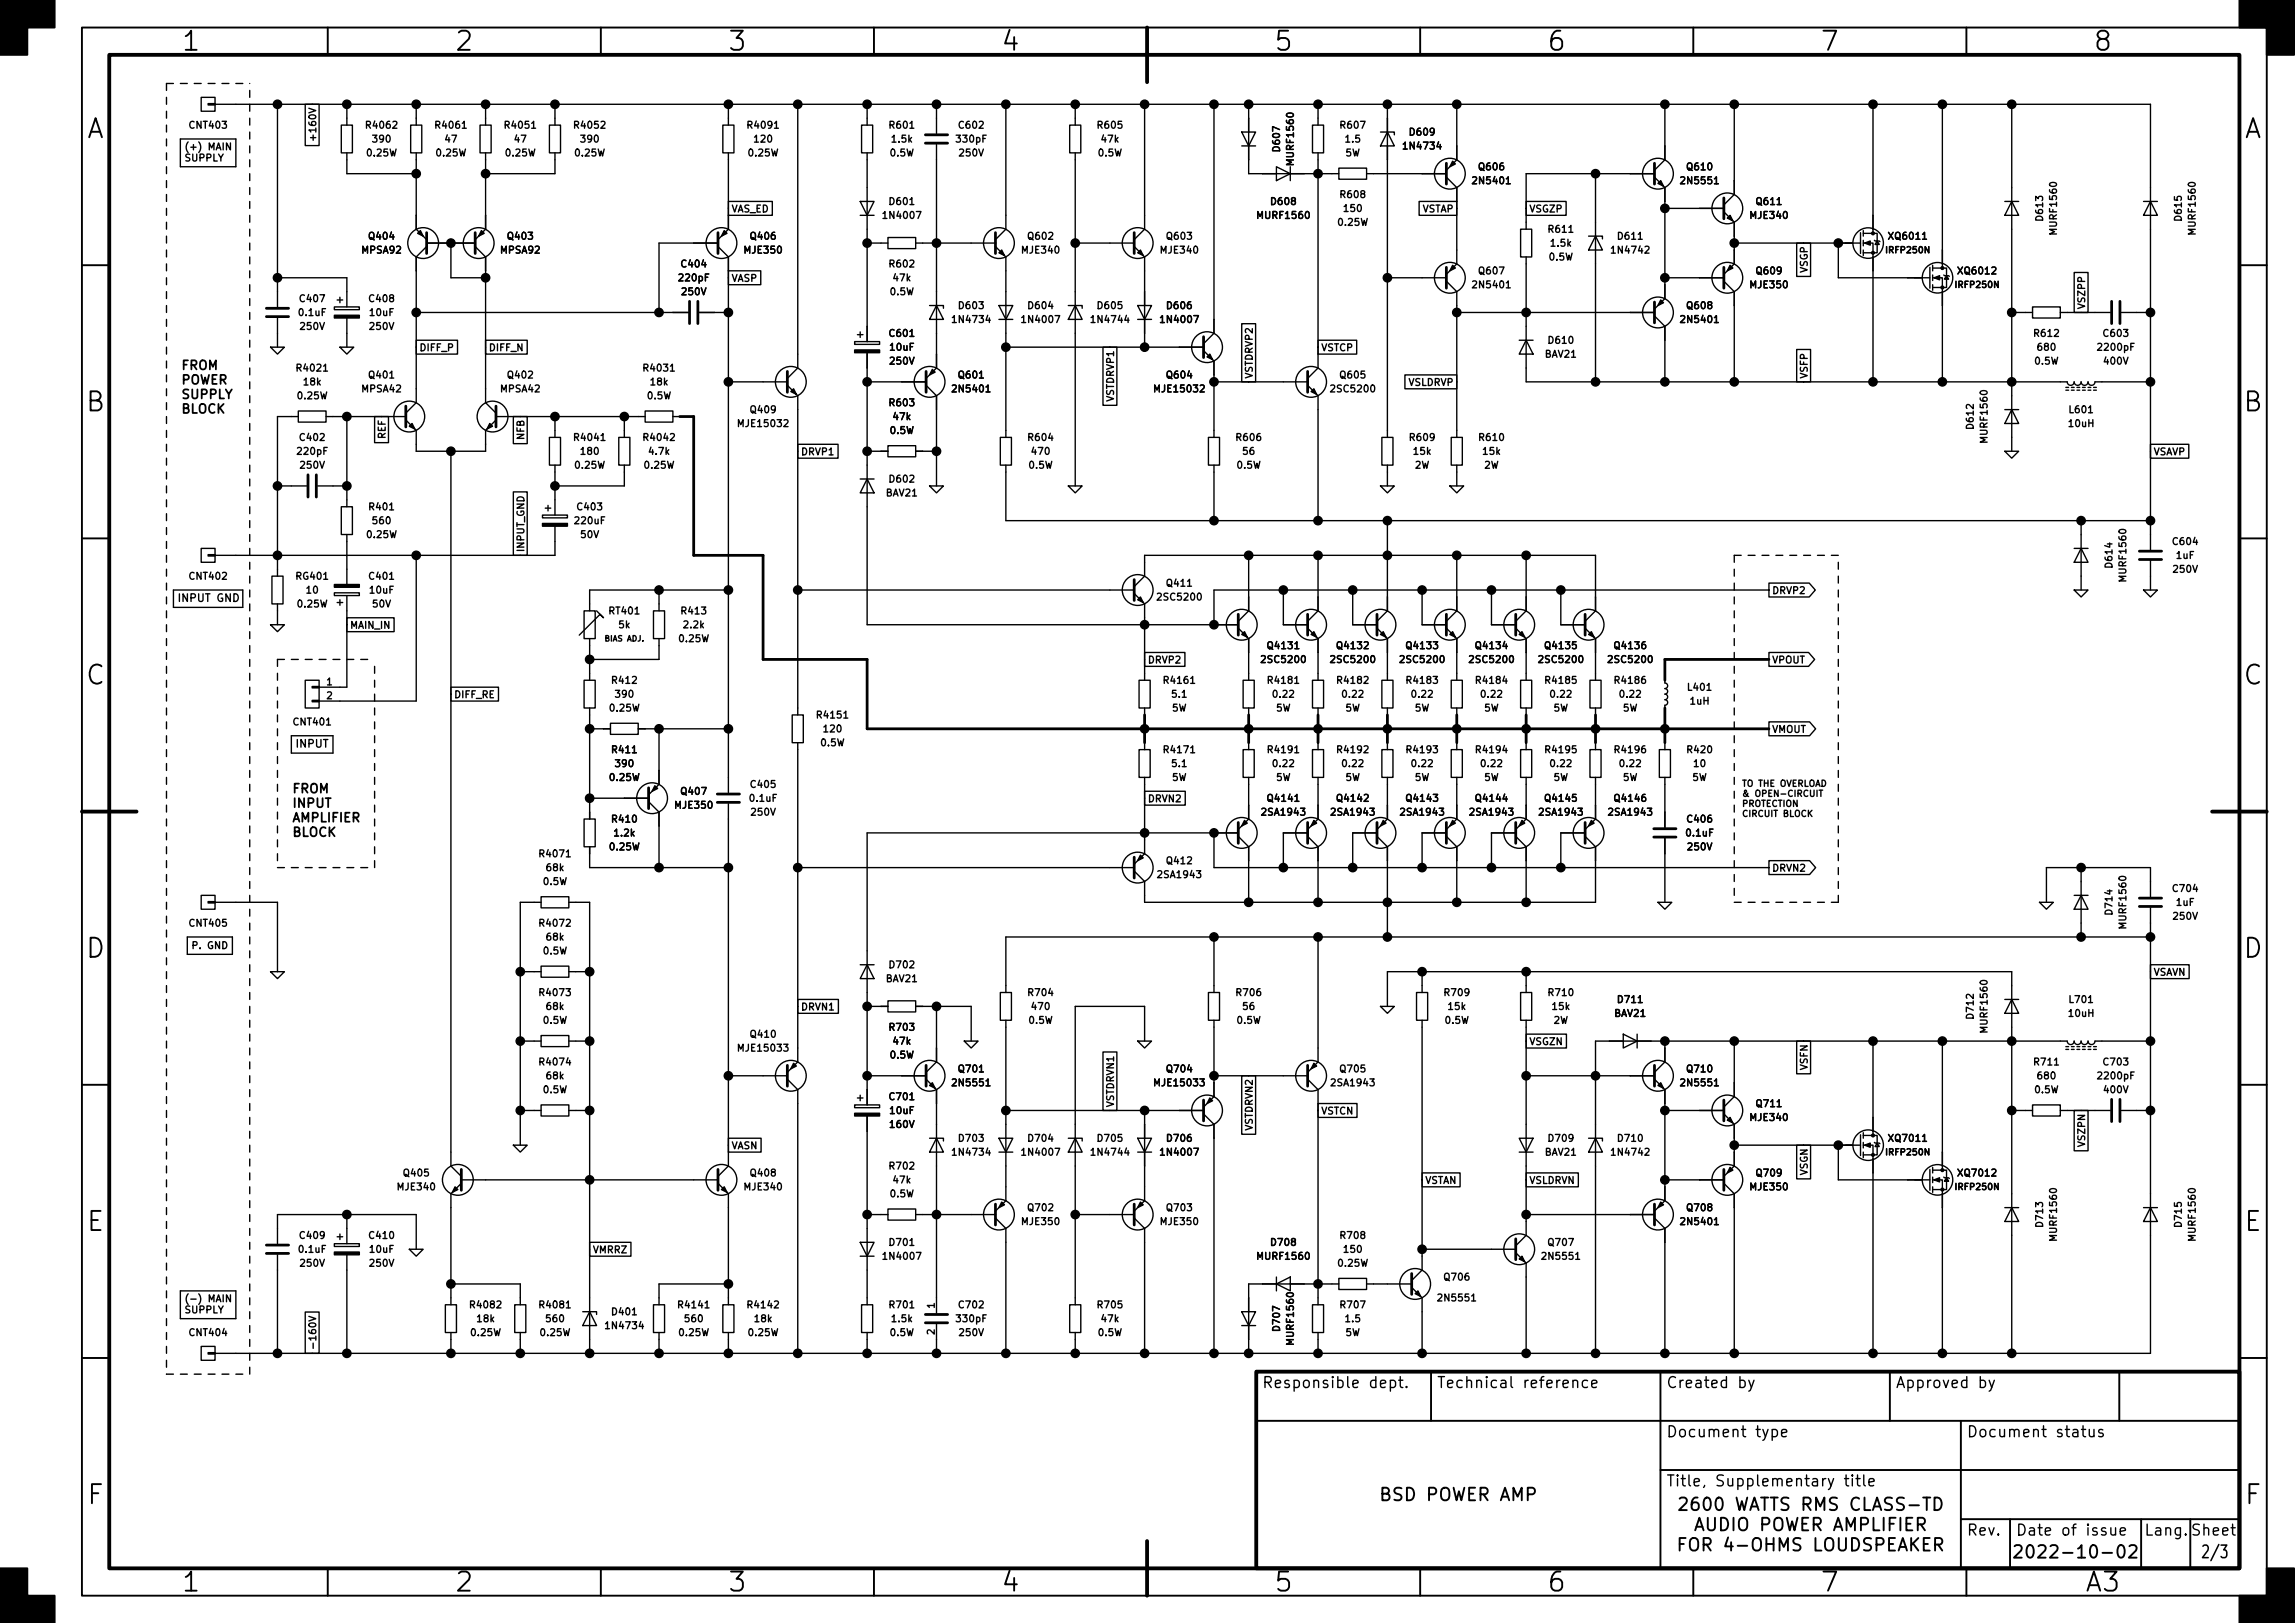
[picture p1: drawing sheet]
<svg xmlns="http://www.w3.org/2000/svg" width="420mm" height="297mm" viewBox="0 0 420 297" stroke-linecap="round" stroke-linejoin="round" font-family="sans-serif">
<defs><g id="words">
<g font-size="4.9">
<text x="33.6" y="9.3">1</text>
<text x="83.6" y="9.3">2</text>
<text x="133.6" y="9.3">3</text>
<text x="183.6" y="9.3">4</text>
<text x="233.6" y="9.3">5</text>
<text x="283.6" y="9.3">6</text>
<text x="333.6" y="9.3">7</text>
<text x="383.6" y="9.3">8</text>
<text x="15.7" y="25.3">A</text>
<text x="410.7" y="25.3">A</text>
<text x="15.7" y="75.3">B</text>
<text x="410.7" y="75.3">B</text>
<text x="15.7" y="125.3">C</text>
<text x="410.7" y="125.3">C</text>
<text x="15.7" y="175.3">D</text>
<text x="410.7" y="175.3">D</text>
<text x="15.9" y="225.3">E</text>
<text x="410.9" y="225.3">E</text>
<text x="16" y="275.3">F</text>
<text x="411" y="275.3">F</text>
<text x="33.6" y="291.3">1</text>
<text x="83.6" y="291.3">2</text>
<text x="133.6" y="291.3">3</text>
<text x="183.6" y="291.3">4</text>
<text x="233.6" y="291.3">5</text>
<text x="283.6" y="291.3">6</text>
<text x="333.6" y="291.3">7</text>
<text x="381.9" y="291.3">A3</text>
</g>
<g font-size="3.2">
<text x="253.1" y="274.7">BSD POWER AMP</text>
<text x="371.8" y="285.2">2022-10-02</text>
<text x="403.8" y="285.2">2/3</text>
</g>
<g font-size="2.8">
<text x="231" y="254">Responsible dept.</text>
<text x="263" y="254">Technical reference</text>
<text x="305" y="254">Created by</text>
<text x="347" y="254">Approved by</text>
<text x="305" y="263">Document type</text>
<text x="360" y="263">Document status</text>
<text x="305" y="272">Title, Supplementary title</text>
<text x="360" y="281">Rev.</text>
<text x="369" y="281">Date of issue</text>
<text x="392.5" y="281">Lang. Sheet</text>
</g>
<g font-size="2.3">
<text x="33" y="67.7">FROM</text>
<text x="33" y="70.3">POWER</text>
<text x="33" y="73">SUPPLY</text>
<text x="33" y="75.7">BLOCK</text>
<text x="53.3" y="145.2">FROM</text>
<text x="53.3" y="147.8">INPUT</text>
<text x="53.3" y="150.5">AMPLIFIER</text>
<text x="53.3" y="153.1">BLOCK</text>
</g>
<g font-size="1.9">
<text x="32.4" y="110.1">INPUT GND</text>
<text x="54" y="136.8">INPUT</text>
</g>
<g font-size="1.8">
<text x="34.8" y="23.5">CNT403</text>
<text x="67.2" y="23.5">R4062</text>
<text x="79.9" y="23.5">R4061</text>
<text x="92.6" y="23.5">R4051</text>
<text x="105.3" y="23.5">R4052</text>
<text x="137.1" y="23.5">R4091</text>
<text x="163" y="23.5">R601</text>
<text x="175.7" y="23.5">C602</text>
<text x="201.1" y="23.5">R605</text>
<text x="245.5" y="23.5">R607</text>
<text x="33.7" y="27.5">(+) MAIN</text>
<text x="33.7" y="29.5">SUPPLY</text>
<text x="57.9" y="24.7" transform="rotate(-90 57.9 24.7)">+160V</text>
<text x="67.3" y="28.6">0.25W</text>
<text x="68.4" y="26.1">390</text>
<text x="80" y="28.6">0.25W</text>
<text x="81.6" y="26.1">47</text>
<text x="92.7" y="28.6">0.25W</text>
<text x="94.3" y="26.1">47</text>
<text x="105.4" y="28.6">0.25W</text>
<text x="106.5" y="26.1">390</text>
<text x="137.1" y="28.6">0.25W</text>
<text x="138.2" y="26.1">120</text>
<text x="163" y="28.6">0.5W</text>
<text x="163.4" y="26.1">1.5k</text>
<text x="175.2" y="26.1">330pF</text>
<text x="175.7" y="28.6">250V</text>
<text x="201.1" y="28.6">0.5W</text>
<text x="201.7" y="26.1">47k</text>
<text x="234.3" y="27.5" transform="rotate(-90 234.3 27.5)">D607</text>
<text x="236.9" y="30" transform="rotate(-90 236.9 30)">MURF1560</text>
<text x="246.3" y="28.6">5W</text>
<text x="246.4" y="26.1">1.5</text>
<text x="257.3" y="27.3">1N4734</text>
<text x="258.2" y="24.8">D609</text>
<text x="270" y="33.7">2N5401</text>
<text x="270.9" y="31.2">Q606</text>
<text x="308.1" y="33.7">2N5551</text>
<text x="309" y="31.2">Q610</text>
<text x="133.8" y="38.9">VAS_ED</text>
<text x="162" y="40">1N4007</text>
<text x="163" y="37.5">D601</text>
<text x="230.4" y="40">MURF1560</text>
<text x="232.8" y="37.5">D608</text>
<text x="245.1" y="41.3">0.25W</text>
<text x="245.5" y="36.2">R608</text>
<text x="246.2" y="38.8">150</text>
<text x="260.3" y="38.9">VSTAP</text>
<text x="279.9" y="38.9">VSGZP</text>
<text x="320.6" y="40">MJE340</text>
<text x="321.7" y="37.5">Q611</text>
<text x="374" y="40.2" transform="rotate(-90 374 40.2)">D613</text>
<text x="399.4" y="40.2" transform="rotate(-90 399.4 40.2)">D615</text>
<text x="66.3" y="46.4">MPSA92</text>
<text x="67.7" y="43.9">Q404</text>
<text x="91.7" y="46.4">MPSA92</text>
<text x="93.1" y="43.9">Q403</text>
<text x="136.4" y="46.4">MJE350</text>
<text x="137.5" y="43.9">Q406</text>
<text x="187.2" y="46.4">MJE340</text>
<text x="188.3" y="43.9">Q602</text>
<text x="212.6" y="46.4">MJE340</text>
<text x="213.7" y="43.9">Q603</text>
<text x="283.6" y="42.6">R611</text>
<text x="283.7" y="47.7">0.5W</text>
<text x="284" y="45.1">1.5k</text>
<text x="295.4" y="46.4">1N4742</text>
<text x="296.3" y="43.9">D611</text>
<text x="346" y="43.9">XQ6011</text>
<text x="376.6" y="42.7" transform="rotate(-90 376.6 42.7)">MURF1560</text>
<text x="402" y="42.7" transform="rotate(-90 402 42.7)">MURF1560</text>
<text x="124.4" y="51.5">220pF</text>
<text x="124.9" y="48.9">C404</text>
<text x="133.8" y="51.6">VASP</text>
<text x="163" y="48.9">R602</text>
<text x="163.6" y="51.5">47k</text>
<text x="270" y="52.7">2N5401</text>
<text x="270.9" y="50.2">Q607</text>
<text x="320.6" y="52.7">MJE350</text>
<text x="321.7" y="50.2">Q609</text>
<text x="330.9" y="49.9" transform="rotate(-90 330.9 49.9)">VSGP</text>
<text x="358.7" y="50.2">XQ6012</text>
<text x="54.8" y="57.8">0.1uF</text>
<text x="55" y="55.3">C407</text>
<text x="67.7" y="55.3">C408</text>
<text x="67.8" y="57.8">10uF</text>
<text x="124.9" y="54">250V</text>
<text x="163" y="54">0.5W</text>
<text x="174.7" y="59.1">1N4734</text>
<text x="175.7" y="56.6">D603</text>
<text x="187.4" y="59.1">1N4007</text>
<text x="188.4" y="56.6">D604</text>
<text x="200.1" y="59.1">1N4744</text>
<text x="201.1" y="56.6">D605</text>
<text x="212.8" y="59.1">1N4007</text>
<text x="213.8" y="56.6">D606</text>
<text x="308.1" y="59.1">2N5401</text>
<text x="309" y="56.6">Q608</text>
<text x="381.7" y="56.7" transform="rotate(-90 381.7 56.7)">VSZPP</text>
<text x="55.1" y="60.4">250V</text>
<text x="67.8" y="60.4">250V</text>
<text x="76.7" y="64.3">DIFF_P</text>
<text x="89.4" y="64.3">DIFF_N</text>
<text x="163" y="61.6">C601</text>
<text x="163" y="64.2">10uF</text>
<text x="241.8" y="64.3">VSTCP</text>
<text x="282.9" y="65.4">BAV21</text>
<text x="283.6" y="62.9">D610</text>
<text x="372.5" y="61.6">R612</text>
<text x="373.2" y="64.2">680</text>
<text x="384.3" y="64.2">2200pF</text>
<text x="385.2" y="61.6">C603</text>
<text x="54.5" y="68">R4021</text>
<text x="55.7" y="70.5">18k</text>
<text x="66.3" y="71.8">MPSA42</text>
<text x="67.7" y="69.3">Q401</text>
<text x="91.7" y="71.8">MPSA42</text>
<text x="93.1" y="69.3">Q402</text>
<text x="118" y="68">R4031</text>
<text x="119.2" y="70.5">18k</text>
<text x="163" y="66.7">250V</text>
<text x="174.7" y="71.8">2N5401</text>
<text x="175.6" y="69.3">Q601</text>
<text x="211.6" y="71.8">MJE15032</text>
<text x="213.7" y="69.3">Q604</text>
<text x="229.3" y="69.4" transform="rotate(-90 229.3 69.4)">VSTDRVP2</text>
<text x="244" y="71.8">2SC5200</text>
<text x="245.5" y="69.3">Q605</text>
<text x="257.9" y="70.6">VSLDRVP</text>
<text x="330.9" y="69.4" transform="rotate(-90 330.9 69.4)">VSFP</text>
<text x="372.6" y="66.7">0.5W</text>
<text x="385.3" y="66.7">400V</text>
<text x="54.6" y="73.1">0.25W</text>
<text x="118.6" y="73.1">0.5W</text>
<text x="137.5" y="75.6">Q409</text>
<text x="163" y="74.3">R603</text>
<text x="163.6" y="76.9">47k</text>
<text x="203.9" y="73.4" transform="rotate(-90 203.9 73.4)">VSTDRVP1</text>
<text x="379" y="75.6">L601</text>
<text x="54.6" y="83.2">220pF</text>
<text x="55" y="80.7">C402</text>
<text x="70.6" y="80.3" transform="rotate(-90 70.6 80.3)">REF</text>
<text x="96" y="80.3" transform="rotate(-90 96 80.3)">NFB</text>
<text x="105.3" y="80.7">R4041</text>
<text x="106.5" y="83.2">180</text>
<text x="118" y="80.7">R4042</text>
<text x="118.9" y="83.2">4.7k</text>
<text x="135.4" y="78.1">MJE15032</text>
<text x="146.5" y="83.3">DRVP1</text>
<text x="163" y="79.4">0.5W</text>
<text x="188.4" y="80.7">R604</text>
<text x="189" y="83.2">470</text>
<text x="226.5" y="80.7">R606</text>
<text x="227.6" y="83.2">56</text>
<text x="258.2" y="80.7">R609</text>
<text x="258.9" y="83.2">15k</text>
<text x="270.9" y="80.7">R610</text>
<text x="271.6" y="83.2">15k</text>
<text x="361.3" y="78.4" transform="rotate(-90 361.3 78.4)">D612</text>
<text x="363.9" y="80.8" transform="rotate(-90 363.9 80.8)">MURF1560</text>
<text x="378.8" y="78.1">10uH</text>
<text x="394.2" y="83.3">VSAVP</text>
<text x="55.1" y="85.8">250V</text>
<text x="105.4" y="85.8">0.25W</text>
<text x="118.1" y="85.8">0.25W</text>
<text x="163" y="88.3">D602</text>
<text x="188.4" y="85.8">0.5W</text>
<text x="226.5" y="85.8">0.5W</text>
<text x="259" y="85.8">2W</text>
<text x="271.7" y="85.8">2W</text>
<text x="67.7" y="93.4">R401</text>
<text x="68.4" y="95.9">560</text>
<text x="105.4" y="95.9">220uF</text>
<text x="105.8" y="93.4">C403</text>
<text x="162.2" y="90.8">BAV21</text>
<text x="67.3" y="98.5">0.25W</text>
<text x="96" y="101.2" transform="rotate(-90 96 101.2)">INPUT_GND</text>
<text x="106.4" y="98.5">50V</text>
<text x="397.9" y="99.7">C604</text>
<text x="34.8" y="106.1">CNT402</text>
<text x="54.3" y="106.1">RG401</text>
<text x="67.7" y="106.1">C401</text>
<text x="213.7" y="107.4">Q411</text>
<text x="386.7" y="103.8" transform="rotate(-90 386.7 103.8)">D614</text>
<text x="389.3" y="106.2" transform="rotate(-90 389.3 106.2)">MURF1560</text>
<text x="398" y="104.8">250V</text>
<text x="398.5" y="102.3">1uF</text>
<text x="54.6" y="111.2">0.25W</text>
<text x="56.2" y="108.6">10</text>
<text x="67.8" y="108.6">10uF</text>
<text x="68.3" y="111.2">50V</text>
<text x="111.6" y="112.4">RT401</text>
<text x="124.9" y="112.4">R413</text>
<text x="212.2" y="109.9">2SC5200</text>
<text x="324.3" y="108.7">DRVP2</text>
<text x="64" y="115.1">MAIN_IN</text>
<text x="113.3" y="115">5k</text>
<text x="124.4" y="117.5">0.25W</text>
<text x="125.3" y="115">2.2k</text>
<text x="232.3" y="118.8">Q4131</text>
<text x="245" y="118.8">Q4132</text>
<text x="257.7" y="118.8">Q4133</text>
<text x="270.4" y="118.8">Q4134</text>
<text x="283.1" y="118.8">Q4135</text>
<text x="295.8" y="118.8">Q4136</text>
<text x="59.8" y="125.4">1</text>
<text x="112.2" y="125.1">R412</text>
<text x="210" y="121.4">DRVP2</text>
<text x="213.3" y="125.1">R4161</text>
<text x="231.3" y="121.3">2SC5200</text>
<text x="232.3" y="125.1">R4181</text>
<text x="244" y="121.3">2SC5200</text>
<text x="245" y="125.1">R4182</text>
<text x="256.7" y="121.3">2SC5200</text>
<text x="257.7" y="125.1">R4183</text>
<text x="269.4" y="121.3">2SC5200</text>
<text x="270.4" y="125.1">R4184</text>
<text x="282.1" y="121.3">2SC5200</text>
<text x="283.1" y="125.1">R4185</text>
<text x="294.8" y="121.3">2SC5200</text>
<text x="295.8" y="125.1">R4186</text>
<text x="324.3" y="121.4">VPOUT</text>
<text x="59.8" y="128">2</text>
<text x="83" y="127.8">DIFF_RE</text>
<text x="111.7" y="130.2">0.25W</text>
<text x="112.8" y="127.7">390</text>
<text x="149.8" y="131.5">R4151</text>
<text x="214.6" y="130.2">5W</text>
<text x="214.7" y="127.7">5.1</text>
<text x="233.2" y="127.7">0.22</text>
<text x="233.6" y="130.2">5W</text>
<text x="245.9" y="127.7">0.22</text>
<text x="246.3" y="130.2">5W</text>
<text x="258.6" y="127.7">0.22</text>
<text x="259" y="130.2">5W</text>
<text x="271.3" y="127.7">0.22</text>
<text x="271.7" y="130.2">5W</text>
<text x="284" y="127.7">0.22</text>
<text x="284.4" y="130.2">5W</text>
<text x="296.7" y="127.7">0.22</text>
<text x="297.1" y="130.2">5W</text>
<text x="309.1" y="126.4">L401</text>
<text x="309.5" y="128.9">1uH</text>
<text x="53.9" y="132.8">CNT401</text>
<text x="112.2" y="137.8">R411</text>
<text x="150.3" y="136.6">0.5W</text>
<text x="150.9" y="134">120</text>
<text x="213.3" y="137.8">R4171</text>
<text x="232.3" y="137.8">R4191</text>
<text x="245" y="137.8">R4192</text>
<text x="257.7" y="137.8">R4193</text>
<text x="270.4" y="137.8">R4194</text>
<text x="283.1" y="137.8">R4195</text>
<text x="295.8" y="137.8">R4196</text>
<text x="309" y="137.8">R420</text>
<text x="324.3" y="134.1">VMOUT</text>
<text x="111.7" y="142.9">0.25W</text>
<text x="112.8" y="140.4">390</text>
<text x="214.6" y="142.9">5W</text>
<text x="214.7" y="140.4">5.1</text>
<text x="233.2" y="140.4">0.22</text>
<text x="233.6" y="142.9">5W</text>
<text x="245.9" y="140.4">0.22</text>
<text x="246.3" y="142.9">5W</text>
<text x="258.6" y="140.4">0.22</text>
<text x="259" y="142.9">5W</text>
<text x="271.3" y="140.4">0.22</text>
<text x="271.7" y="142.9">5W</text>
<text x="284" y="140.4">0.22</text>
<text x="284.4" y="142.9">5W</text>
<text x="296.7" y="140.4">0.22</text>
<text x="297.1" y="142.9">5W</text>
<text x="309.8" y="142.9">5W</text>
<text x="310.2" y="140.4">10</text>
<text x="123.7" y="148">MJE350</text>
<text x="124.8" y="145.5">Q407</text>
<text x="137.4" y="146.7">0.1uF</text>
<text x="137.6" y="144.2">C405</text>
<text x="137.6" y="149.3">250V</text>
<text x="210" y="146.8">DRVN2</text>
<text x="231.3" y="149.3">2SA1943</text>
<text x="232.3" y="146.7">Q4141</text>
<text x="244" y="149.3">2SA1943</text>
<text x="245" y="146.7">Q4142</text>
<text x="256.7" y="149.3">2SA1943</text>
<text x="257.7" y="146.7">Q4143</text>
<text x="269.4" y="149.3">2SA1943</text>
<text x="270.4" y="146.7">Q4144</text>
<text x="282.1" y="149.3">2SA1943</text>
<text x="283.1" y="146.7">Q4145</text>
<text x="294.8" y="149.3">2SA1943</text>
<text x="295.8" y="146.7">Q4146</text>
<text x="111.7" y="155.6">0.25W</text>
<text x="112.2" y="150.5">R410</text>
<text x="112.6" y="153.1">1.2k</text>
<text x="308.8" y="153.1">0.1uF</text>
<text x="309" y="150.5">C406</text>
<text x="309.1" y="155.6">250V</text>
<text x="99" y="156.9">R4071</text>
<text x="99.5" y="162">0.5W</text>
<text x="100.1" y="159.4">68k</text>
<text x="212.2" y="160.7">2SA1943</text>
<text x="213.7" y="158.2">Q412</text>
<text x="324.3" y="159.5">DRVN2</text>
<text x="386.7" y="167.3" transform="rotate(-90 386.7 167.3)">D714</text>
<text x="397.9" y="163.2">C704</text>
<text x="398.5" y="165.8">1uF</text>
<text x="34.8" y="169.6">CNT405</text>
<text x="34.9" y="173.7">P. GND</text>
<text x="99" y="169.6">R4072</text>
<text x="100.1" y="172.1">68k</text>
<text x="389.3" y="169.7" transform="rotate(-90 389.3 169.7)">MURF1560</text>
<text x="398" y="168.3">250V</text>
<text x="99.5" y="174.7">0.5W</text>
<text x="162.2" y="179.7">BAV21</text>
<text x="163" y="177.2">D702</text>
<text x="394.2" y="178.6">VSAVN</text>
<text x="99" y="182.3">R4073</text>
<text x="100.1" y="184.8">68k</text>
<text x="146.5" y="184.9">DRVN1</text>
<text x="188.4" y="182.3">R704</text>
<text x="189" y="184.8">470</text>
<text x="226.5" y="182.3">R706</text>
<text x="227.6" y="184.8">56</text>
<text x="264.6" y="182.3">R709</text>
<text x="265.2" y="184.8">15k</text>
<text x="283.6" y="182.3">R710</text>
<text x="284.3" y="184.8">15k</text>
<text x="296.3" y="183.6">D711</text>
<text x="379" y="183.6">L701</text>
<text x="99.5" y="187.4">0.5W</text>
<text x="137.5" y="189.9">Q410</text>
<text x="163" y="188.6">R703</text>
<text x="163.6" y="191.2">47k</text>
<text x="188.4" y="187.4">0.5W</text>
<text x="226.5" y="187.4">0.5W</text>
<text x="264.6" y="187.4">0.5W</text>
<text x="279.9" y="191.3">VSGZN</text>
<text x="284.4" y="187.4">2W</text>
<text x="295.6" y="186.1">BAV21</text>
<text x="361.3" y="186.3" transform="rotate(-90 361.3 186.3)">D712</text>
<text x="363.9" y="188.7" transform="rotate(-90 363.9 188.7)">MURF1560</text>
<text x="378.8" y="186.1">10uH</text>
<text x="99" y="195">R4074</text>
<text x="100.1" y="197.5">68k</text>
<text x="135.4" y="192.4">MJE15033</text>
<text x="163" y="193.7">0.5W</text>
<text x="175.6" y="196.3">Q701</text>
<text x="213.7" y="196.3">Q704</text>
<text x="245.5" y="196.3">Q705</text>
<text x="309" y="196.3">Q710</text>
<text x="330.9" y="195.7" transform="rotate(-90 330.9 195.7)">VSFN</text>
<text x="372.5" y="195">R711</text>
<text x="373.2" y="197.5">680</text>
<text x="384.3" y="197.5">2200pF</text>
<text x="385.2" y="195">C703</text>
<text x="99.5" y="200.1">0.5W</text>
<text x="163" y="201.3">C701</text>
<text x="163" y="203.9">10uF</text>
<text x="174.7" y="198.8">2N5551</text>
<text x="203.9" y="202.8" transform="rotate(-90 203.9 202.8)">VSTDRVN1</text>
<text x="211.6" y="198.8">MJE15033</text>
<text x="241.8" y="204">VSTCN</text>
<text x="244" y="198.8">2SA1943</text>
<text x="308.1" y="198.8">2N5551</text>
<text x="321.7" y="202.6">Q711</text>
<text x="372.6" y="200.1">0.5W</text>
<text x="385.3" y="200.1">400V</text>
<text x="163" y="206.4">160V</text>
<text x="175.7" y="209">D703</text>
<text x="188.4" y="209">D704</text>
<text x="201.1" y="209">D705</text>
<text x="213.8" y="209">D706</text>
<text x="229.3" y="206.8" transform="rotate(-90 229.3 206.8)">VSTDRVN2</text>
<text x="283.6" y="209">D709</text>
<text x="296.3" y="209">D710</text>
<text x="320.6" y="205.1">MJE340</text>
<text x="346" y="209">XQ7011</text>
<text x="381.7" y="209.6" transform="rotate(-90 381.7 209.6)">VSZPN</text>
<text x="74" y="215.3">Q405</text>
<text x="133.8" y="210.3">VASN</text>
<text x="137.5" y="215.3">Q408</text>
<text x="163" y="214">R702</text>
<text x="174.7" y="211.5">1N4734</text>
<text x="187.4" y="211.5">1N4007</text>
<text x="200.1" y="211.5">1N4744</text>
<text x="212.8" y="211.5">1N4007</text>
<text x="282.9" y="211.5">BAV21</text>
<text x="295.4" y="211.5">1N4742</text>
<text x="321.7" y="215.3">Q709</text>
<text x="330.9" y="215.1" transform="rotate(-90 330.9 215.1)">VSGN</text>
<text x="358.7" y="215.3">XQ7012</text>
<text x="72.9" y="217.8">MJE340</text>
<text x="136.4" y="217.8">MJE340</text>
<text x="163" y="219.1">0.5W</text>
<text x="163.6" y="216.6">47k</text>
<text x="188.3" y="221.7">Q702</text>
<text x="213.7" y="221.7">Q703</text>
<text x="260.8" y="216.7">VSTAN</text>
<text x="279.9" y="216.7">VSLDRVN</text>
<text x="309" y="221.7">Q708</text>
<text x="320.6" y="217.8">MJE350</text>
<text x="55" y="226.7">C409</text>
<text x="67.7" y="226.7">C410</text>
<text x="187.2" y="224.2">MJE350</text>
<text x="212.6" y="224.2">MJE350</text>
<text x="245.5" y="226.7">R708</text>
<text x="308.1" y="224.2">2N5401</text>
<text x="374" y="224.4" transform="rotate(-90 374 224.4)">D713</text>
<text x="376.6" y="226.8" transform="rotate(-90 376.6 226.8)">MURF1560</text>
<text x="399.4" y="224.4" transform="rotate(-90 399.4 224.4)">D715</text>
<text x="402" y="226.8" transform="rotate(-90 402 226.8)">MURF1560</text>
<text x="54.8" y="229.3">0.1uF</text>
<text x="55.1" y="231.8">250V</text>
<text x="67.8" y="231.8">250V</text>
<text x="67.8" y="229.3">10uF</text>
<text x="108.4" y="229.4">VMRRZ</text>
<text x="162" y="230.5">1N4007</text>
<text x="163" y="228">D701</text>
<text x="230.4" y="230.5">MURF1560</text>
<text x="232.8" y="228">D708</text>
<text x="245.1" y="231.8">0.25W</text>
<text x="246.2" y="229.3">150</text>
<text x="282.7" y="230.5">2N5551</text>
<text x="283.6" y="228">Q707</text>
<text x="33.7" y="238.3">(-) MAIN</text>
<text x="86.3" y="239.4">R4082</text>
<text x="99" y="239.4">R4081</text>
<text x="124.4" y="239.4">R4141</text>
<text x="137.1" y="239.4">R4142</text>
<text x="163" y="239.4">R701</text>
<text x="171.1" y="239.4" transform="rotate(-90 171.1 239.4)">1</text>
<text x="175.7" y="239.4">C702</text>
<text x="201.1" y="239.4">R705</text>
<text x="245.5" y="239.4">R707</text>
<text x="263.6" y="238.2">2N5551</text>
<text x="264.5" y="234.4">Q706</text>
<text x="33.7" y="240.4">SUPPLY</text>
<text x="34.8" y="244.5">CNT404</text>
<text x="86.3" y="244.5">0.25W</text>
<text x="87.4" y="242">18k</text>
<text x="99" y="244.5">0.25W</text>
<text x="100.1" y="242">560</text>
<text x="111.2" y="243.2">1N4734</text>
<text x="112.2" y="240.7">D401</text>
<text x="124.4" y="244.5">0.25W</text>
<text x="125.5" y="242">560</text>
<text x="137.1" y="244.5">0.25W</text>
<text x="138.2" y="242">18k</text>
<text x="163" y="244.5">0.5W</text>
<text x="163.4" y="242">1.5k</text>
<text x="171.1" y="244.2" transform="rotate(-90 171.1 244.2)">2</text>
<text x="175.2" y="242">330pF</text>
<text x="175.7" y="244.5">250V</text>
<text x="201.1" y="244.5">0.5W</text>
<text x="201.7" y="242">47k</text>
<text x="234.3" y="243.5" transform="rotate(-90 234.3 243.5)">D707</text>
<text x="236.9" y="245.9" transform="rotate(-90 236.9 245.9)">MURF1560</text>
<text x="246.3" y="244.5">5W</text>
<text x="246.4" y="242">1.5</text>
<text x="57.9" y="247.2" transform="rotate(-90 57.9 247.2)">-160V</text>
</g>
<g font-size="1.6">
<text x="345.5" y="46.3">IRFP250N</text>
<text x="358.2" y="52.7">IRFP250N</text>
<text x="318.8" y="144">TO THE OVERLOAD</text>
<text x="318.8" y="145.8">&amp; OPEN-CIRCUIT</text>
<text x="318.8" y="147.7">PROTECTION</text>
<text x="318.8" y="149.5">CIRCUIT BLOCK</text>
<text x="345.5" y="211.4">IRFP250N</text>
<text x="358.2" y="217.8">IRFP250N</text>
</g>
<text font-size="1.4" x="110.8" y="117.4">BIAS ADJ.</text>
</g></defs>
<g fill="none" stroke="#000" stroke-width=".35">
<path d="M15 5h400v287h-400zM60 5v5M110 5v5M160 5v5M210 5v5M260 5v5M310 5v5M360 5v5M15 48.5h5M410 48.5h5M15 98.5h5M410 98.5h5"/>
<path d="M15 148.5h5M410 148.5h5M15 198.5h5M410 198.5h5M15 248.5h5M262 251v9M304 251v36M346 251v9M388 251v9M410 248.5h5M230 260h180M304 269h106"/>
<path d="M307.5 274.3l.3-.2h.6a.62 .62 0 0 1 .3 1l-1.3 1.3h1.4M310.6 279.4h1.1M310.8 274.1a.91 .91 0 0 0-1.1 1v.8l.2 .4 .7 .1 .3-.2 .1-.8-.2-.3-.7-.1-.4 .4M312.2 274.2a.55 .55 0 0 1 .9 .3 1.35 1.35 0 0 1-.4 1.9 .59 .59 0 0 1-.7-.5 1.79 1.79 0 0 1 .2-1.7zM312.7 277.8v1.8l.4 .5h.4l.5-.5v-1.8M314.4 274.2a.55 .55 0 0 1 .9 .3 1.35 1.35 0 0 1-.5 1.9 .59 .59 0 0 1-.6-.5 1.78 1.78 0 0 1 .2-1.7zM315.1 277.8a1.21 1.21 0 0 1 1.3 .7 1.21 1.21 0 0 1-.5 1.5l-.8 .1zM317.4 277.8v2.3M317.9 274.1l.6 2.3 .4-1.7 .4 1.7 .6-2.3M318.7 277.9a.77 .77 0 0 1 .8-.1 .77 .77 0 0 1 .4 .7v.8a.77 .77 0 0 1-.8 .8 .77 .77 0 0 1-.8-.8v-.8l.2-.4zM320.4 276.4l.8-2.3 .8 2.3M320.6 275.7h1.1"/>
<path d="M322.4 274.1h1.3M322.6 279h.9a.62 .62 0 0 0 .5-.6 .62 .62 0 0 0-.5-.6h-.9v2.3M323.1 274.1v2.3M324.1 274.1h1.4M324.8 274.1v2.3M324.9 278.1a.77 .77 0 0 1 .9-.3 .77 .77 0 0 1 .5 .7v.8a.77 .77 0 0 1-.7 .8 .77 .77 0 0 1-.8-.8zM327.1 277.8l.6 2.3 .4-1.7 .4 1.7 .6-2.3M327.4 274.2l-.8-.1a.56 .56 0 0 0-.5 .5 .56 .56 0 0 0 .5 .6 .84 .84 0 0 1 .8 .5 .59 .59 0 0 1-.4 .7l-.9-.1M330 278.9h.7M330.2 275.3h.9a.62 .62 0 0 0 .4-.6 .62 .62 0 0 0-.4-.6h-.9v2.3M330.7 275.3l.8 1.1M331.1 277.8h-1.1v2.3h1.1"/>
<path d="M332 279h.9a.62 .62 0 0 0 .5-.6 .62 .62 0 0 0-.5-.6h-.9v2.3M332.5 276.4v-2.3l.7 1.6 .8-1.6v2.3M332.6 279l.8 1.1M336 279.4h1.1M336.3 274.2l-.9-.1a.56 .56 0 0 0-.4 .5 .56 .56 0 0 0 .4 .6 .84 .84 0 0 1 .9 .5 .59 .59 0 0 1-.4 .7l-.9-.1M340.4 274.3a.92 .92 0 0 0-1.2 0 .92 .92 0 0 0-.3 1.1 .86 .86 0 0 0 .5 .9 .86 .86 0 0 0 1-.1M340.7 279h.9a.62 .62 0 0 0 .4-.6 .62 .62 0 0 0-.4-.6h-.9v2.3M341.3 274.1v2.3h1.1M342.9 276.4l.7-2.3 .8 2.3M343 277.8v2.3h1.1M343.1 275.7h1.1M344.9 277.8v2.3"/>
<path d="M345.9 278.9h.8M346.4 274.2l-.9-.1a.56 .56 0 0 0-.4 .5 .56 .56 0 0 0 .4 .6 .85 .85 0 0 1 .9 .5 .59 .59 0 0 1-.5 .7l-.8-.1M347 277.8h-1.1v2.3M347.9 277.8v2.3M348.6 274.2l-.9-.1a.56 .56 0 0 0-.4 .5 .56 .56 0 0 0 .4 .6 .84 .84 0 0 1 .9 .5 .59 .59 0 0 1-.5 .7l-.8-.1M349 278.9h.8M349.6 275.5h1.7M350.1 277.8h-1.1v2.3h1.1M351.1 279h.9a.62 .62 0 0 0 .4-.6 .62 .62 0 0 0-.4-.6h-.9v2.3M351.6 279l.8 1.1M352.1 274.1h1.3M352.7 274.1v2.3"/>
<path d="M354.2 274.1a1.21 1.21 0 0 1 1.3 .7 1.21 1.21 0 0 1-.5 1.5l-.8 .1zM359 278h51M359 260v27M368 278v9M392 278v9M401 278v9M60 287v5M110 287v5M160 287v5M210 287v5M260 287v5M307.5 282.6h.8"/>
<path d="M308.6 281.5h-1.1v2.3M309.5 281.8a.77 .77 0 0 1 .9-.3 .77 .77 0 0 1 .5 .7v.8a.77 .77 0 0 1-.8 .8 .77 .77 0 0 1-.7-.8zM310 287v5M310.3 280.1l.8-2.3 .8 2.3M311.9 282.7h.9a.62 .62 0 0 0 .4-.6 .62 .62 0 0 0-.4-.6h-.9v2.3M312.4 282.7l.8 1.1M316.4 281.4l-.6 1.6h1.5M316.9 282.2v1.6M318.1 282.9h1.8M321.2 281.6a.77 .77 0 0 1 .8-.1 .77 .77 0 0 1 .4 .7v.8a.77 .77 0 0 1-.8 .8 .77 .77 0 0 1-.7-.8v-.8l.1-.4zM323.4 282.6h1.3M323.4 281.5v2.3"/>
<path d="M324.7 281.5v2.3M325.8 283.8v-2.3l.8 1.6 .7-1.6v2.3M329.6 281.6l-.9-.1a.56 .56 0 0 0-.4 .5 .56 .56 0 0 0 .4 .6 .84 .84 0 0 1 .9 .5 .59 .59 0 0 1-.4 .7l-.9-.1M332.4 281.5v2.3h1.1M334.2 281.8a.77 .77 0 0 1 .9-.3 .77 .77 0 0 1 .6 .7v.8a.77 .77 0 0 1-.8 .8 .77 .77 0 0 1-.8-.8zM335.8 280.1l.7-2.3 .8 2.3M336.6 281.5v1.8l.5 .5h.4l.5-.5v-1.8M338.1 280.1v-2.3l.7 1.6 .8-1.6v2.3M339 281.5a1.21 1.21 0 0 1 1.4 .7 1.21 1.21 0 0 1-.5 1.5l-.9 .1zM342.6 281.6l-.9-.1a.56 .56 0 0 0-.5 .5 .56 .56 0 0 0 .5 .6 .85 .85 0 0 1 .9 .5 .59 .59 0 0 1-.5 .7l-.9-.1M343.5 282.7h.9a.62 .62 0 0 0 .5-.6 .62 .62 0 0 0-.5-.6h-.9v2.3M345.8 282.6h.8"/>
<path d="M346.9 281.5h-1.1v2.3h1.1M347.6 283.8l.8-2.3 .7 2.3M347.8 283.1h1.1M349.9 281.5v2.3M350.2 282.5l1 1.3M351.2 281.5l-1.3 1.3M352.2 282.6h.8M353.3 281.5h-1.1v2.3h1.1M354.3 282.7h.8a.62 .62 0 0 0 .5-.6 .62 .62 0 0 0-.5-.6h-.8v2.3M354.8 282.7l.8 1.1M360 287v5M368.8 283l.3-.2h.6a.62 .62 0 0 1 .3 1l-1.3 1.3h1.4"/>
<path d="M389.8 283l.4-.2h.5a.62 .62 0 0 1 .4 1l-1.4 1.3h1.5"/>
</g>
<path d="M20 10h390v277h-390zM210 5v10M15 148.5h10M405 148.5h10M230 251h180v36h-180zM210 282v10" fill="none" stroke="#000" stroke-width=".7"/>
<path d="M0 0h10v5h-5v5h-5zM410 0h10v10h-5v-5h-5zM0 287h5v5h5v5h-10zM415 287h5v10h-10v-5h5z" fill="#000" stroke="#000" stroke-width=".35"/>
<g fill="none" stroke="#000" stroke-width=".25">
<path d="M36.8 17.8h2.6v2.6h-2.6zM38.1 19h1.3v.2h-1.3zM39.4 19.1h354.3v81.5M50.8 19.1v37.1M55.9 19.1h2.5v7.5h-2.5zM63.5 19.1v3.8M76.2 19.1v3.8M88.9 19.1v3.8M101.6 19.1v3.8M133.3 19.1v3.8M146 19.1v48.2l-1.9 2M158.7 19.1v3.8"/>
<path d="M171.4 19.1v5.3M184.1 19.1v22.8l-1.9 2M196.8 19.1v3.8M209.5 19.1v22.8l-1.9 2M222.2 19.1v41.9l-1.9 1.9M228.6 19.1v12.7h16.5M241.3 19.1v3.8M254 19.1v60.9M266.7 19.1v10.1l-1.9 2M304.8 19.1v10.1l-1.9 2M317.5 19.1v16.5l-1.9 1.9M342.9 19.1v23.6"/>
<path d="M355.6 19.1v30M368.3 19.1v63.5M33 25.4h10.2v5.1h-10.2zM42.2 26.2v1.2l-.7-1.2v1.2M57.3 24.7v1M62.5 22.9h2v5.1h-2zM63.5 28v3.8h12.7M75.2 22.9h2v5.1h-2zM76.2 28v13.9l1.9 2M87.9 22.9h2v5.1h-2zM88.9 28v13.9l-1.9 2M100.6 22.9h2v5.1h-2z"/>
<path d="M101.6 28v3.8h-12.7M132.3 22.9h2.1v5.1h-2.1zM133.3 28v13.9l-1.9 2M133.3 36.9h8.1v2.5h-8.1zM157.5 36.9h2.5l-1.3 2.5zM157.5 39.4h2.5M157.7 22.9h2.1v5.1h-2.1zM158.7 28v34.5M171.4 26.5v40.8l-1.9 2M195.8 22.9h2.1v5.1h-2.1zM196.8 28v60.9M227.3 24.2h2.6l-1.3 2.5z"/>
<path d="M227.3 26.7h2.6M233.7 30.5l2.5 1.3-2.5 1.3zM236.2 30.5v2.6M240.3 22.9h2v5.1h-2zM241.3 28v39.3l-1.9 2M245.1 30.8h5.1v2h-5.1zM250.2 31.8h14.6M252.7 24.2h2.6v.5M254 24.2l1.3 2.5h-2.6zM259.8 36.9h6.9v2.5h-6.9zM264.8 32.4l1.9 1.9v14l-1.9 1.9M275.8 33.6h.7"/>
<path d="M279.4 36.9h7.3v2.5h-7.3zM292.1 31.8v38.1M302.9 32.4l1.9 1.9v20.3l-1.9 2M302.9 31.8h-23.5v10.1M304.8 38.1h10.8M313.9 33.6h.7M315.6 38.8l1.9 1.9v7.6l-1.9 1.9M367 36.9h2.6M368.3 36.9l1.3 2.5h-2.6zM392.4 36.9h2.6M393.7 36.9l1.3 2.5h-2.6zM50.8 50.8h12.7v5.4"/>
<path d="M50.8 58.2v5.3M61.2 56.2h4.6v.5h-4.6zM61.7 54.9h1M62.2 54.4v1M63.5 58.2v5.3M76.2 57.2h49.8M78.1 44.5h8.9M78.1 45.1l-1.9 1.9v26.7l-1.9 1.9M82.5 44.5v6.3h6.4M87 45.1l1.9 1.9v26.7l1.9 1.9M128 57.2h5.3M131.4 44.5h-10.8v12.7"/>
<path d="M131.4 45.1l1.9 1.9v98.1M133.3 49.6h6v2.5h-6zM158.7 44.5h3.9M162.6 43.5h5v2h-5zM167.6 44.5h14.6M170.2 55.9h2.5v.5M171.4 55.9l1.3 2.6h-2.5zM182.2 45.1l1.9 1.9v33M182.9 55.9h2.5l-1.3 2.6zM182.9 58.5h2.5M195.6 55.9h2.5v.5M196.8 55.9l1.3 2.6h-2.5z"/>
<path d="M196.8 44.5h10.8M207.6 45.1l1.9 1.9v16.5M208.3 55.9h2.5l-1.3 2.6zM208.3 58.5h2.5M227.3 59.2h2.6v10.7h-2.6zM254 50.8h10.8M264.8 51.5l1.9 1.9v26.6M266.7 57.2h36.2M275.8 52.7h.7M278.4 41.9h2v5.1h-2zM279.4 47v22.9h99.1a.64 .64 0 0 0 .6 .6 .64 .64 0 0 0 .6-.6 .64 .64 0 0 0 .7 .6 .64 .64 0 0 0 .6-.6 .64 .64 0 0 0 .6 .6 .64 .64 0 0 0 .7-.6 .64 .64 0 0 0 .6 .6 .64 .64 0 0 0 .6-.6h10.2M290.8 43.2h2.6v.5"/>
<path d="M292.1 43.2l1.3 2.6h-2.6zM302.9 57.8l1.9 1.9v10.2M304.8 50.8h10.8M313.9 59h.7M315.6 51.5l1.9 1.9v16.5M317.5 44.5h23.1M328.9 44.5h2.6v6.1h-2.6zM336.5 44.5v6.3h16.8M340.6 42.6v3.8M341.1 44.5h1.8v25.4M341.1 42.7h2.6v3.6h-2.6M341.1 42.2v1"/>
<path d="M341.1 44v1M341.1 45.8v1M343.2 44l.1 .1h.7l.2 .1M343.7 44.1l.3 .6h-.7zM353.3 48.9v3.8M353.8 50.8h1.8v19.1M353.8 49.1h2.6v3.5h-2.6M353.8 48.6v1M353.8 50.3v1M353.8 52.1v1M355.9 50.3l.1 .2h.7l.2 .1M356.4 50.5l.3 .6h-.7z"/>
<path d="M368.3 57.2h3.8M372.1 56.2h5.1v2h-5.1zM377.2 57.2h9.1M379.7 49.9h2.6v7.3h-2.6zM388.4 57.2h5.3M49.5 63.5h2.6l-1.3 1.3zM54.6 75.2h5.1v2.1h-5.1zM54.6 76.2h-3.8v29.2M59.7 76.2h14.6M62.2 63.5h2.6l-1.3 1.3zM63.5 76.2v16.5M68.6 76.2h2.5v4.8h-2.5z"/>
<path d="M74.3 76.9l1.9 1.9v3.8h12.7v-3.8l1.9-1.9M76.2 62.3h7.6v2.5h-7.6zM88.9 62.3h7.6v2.5h-7.6zM90.8 76.2h27.3M94 76.2h2.5v5h-2.5zM101.6 76.2v3.8M114.3 76.2v3.8M118.1 75.2h5.1v2.1h-5.1zM123.2 76.2h1.3M133.3 69.9h10.8M144.1 70.5l1.9 1.9v58.4M156.5 62.5h4.5v.5h-4.5z"/>
<path d="M157 61.3h1M157.5 60.7v1.1M158.7 64.6v49.7h68M158.7 69.9h10.8M169.5 70.5l1.9 1.9v16.5M180.5 71.7h.7M184.1 63.5h36.2M201.9 63.5h2.6v10.7h-2.6zM220.3 64.2l1.9 1.9v13.9M222.2 69.9h17.2M239.4 70.5l1.9 1.9v22.9M241.3 62.3h7.1v2.5h-7.1z"/>
<path d="M257.2 68.6h9.5v2.6h-9.5zM278.1 62.3h2.6M279.4 62.3l1.3 2.5h-2.6zM328.9 64h2.6v5.9h-2.6zM367 75h2.6M368.3 75l1.3 2.5h-2.6zM378.2 70.9h.5M378.2 71.4h.5M379.2 70.9h.5M379.2 71.4h.5M380.2 70.9h.5M380.2 71.4h.5"/>
<path d="M381.3 70.9h.5M381.3 71.4h.5M382.3 70.9h.5M382.3 71.4h.5M383.3 70.9h.5M383.3 71.4h.5M50.8 88.9h5.3M58.2 88.9h5.3M62.5 92.7h2v5.1h-2zM63.5 97.8v9.2M82.5 82.6v130.8l2 1.9M94 90h2.5v11.6h-2.5z"/>
<path d="M99.3 94.3h4.6v.5h-4.6zM99.8 93h1M100.3 92.5v1M100.6 80h2v5.1h-2zM101.6 85.1v9.2M101.6 96.3v5.3h-62.2M113.3 80h2v5.1h-2zM114.3 85.1v3.8h-12.7M146 81.3h7.4v2.6h-7.4zM157.5 87.7h2.5M158.7 87.7l1.3 2.5h-2.5zM158.7 82.6h3.9"/>
<path d="M162.6 81.6h5v2h-5zM167.6 82.6h3.8M170.2 88.9h2.5l-1.3 1.3zM183.1 80h2.1v5.1h-2.1zM184.1 85.1v10.2h209.6M195.6 88.9h2.5l-1.3 1.3zM221.2 80h2.1v5.1h-2.1zM222.2 85.1v10.2M252.7 88.9h2.6l-1.3 1.3zM253 80h2v5.1h-2zM254 85.1v3.8M254 95.3v16.5l-1.9 1.9"/>
<path d="M265.4 88.9h2.6l-1.3 1.3zM265.7 80h2v5.1h-2zM266.7 85.1v3.8M367 82.6h2.6l-1.3 1.3zM381 95.3v12.7M393.7 81.3h7v2.6h-7zM31.7 108h12.7v3.2h-12.7zM36.8 100.4h2.6v2.5h-2.6zM38.1 101.5h1.3v.3h-1.3zM49.5 114.3h2.6l-1.3 1.3zM49.8 105.4h2v5.1h-2zM50.8 110.5v3.8"/>
<path d="M61.2 108.5h4.6v.5h-4.6zM61.7 110.3h1M62.2 109.8v1M63.5 113.1h8.6v2.5h-8.6zM63.5 109v16.8h-5.1M76.2 101.6v26.7h-17.8M106.9 111.8h2.1v5.1h-2.1zM107.9 116.9v7.6M109.2 111.8l1.3 1.3-.6-.7-3.9 3.8M119.6 111.8h2.1v5.1h-2.1zM120.6 108v3.8M120.6 116.9v3.8h-12.7"/>
<path d="M133.3 108h-25.4v3.8M146 108h61.6M207.6 108.6l1.9 1.9v14M207.6 107.4l1.9-2v-3.8h82.6v10.2l-1.9 1.9M209.5 119.4h7.4v2.6h-7.4zM226.7 115l1.9 1.9v7.6M228.6 101.6v10.2l-1.9 1.9M234.9 108v6.3h4.5M239.4 115l1.9 1.9v7.6M241.3 101.6v10.2l-1.9 1.9M247.6 108v6.3h4.5M252.1 115l1.9 1.9v7.6"/>
<path d="M260.3 108v6.3h4.5M264.8 115l1.9 1.9v7.6M266.7 101.6v10.2l-1.9 1.9M273 108v6.3h4.5M277.5 115l1.9 1.9v7.6M279.4 101.6v10.2l-1.9 1.9M285.7 108v6.3h4.5M290.2 115l1.9 1.9v7.6M323.8 106.7h7.4l1.1 1.3-1.1 1.3h-7.4zM323.8 119.4h7.3l1.1 1.3-1.1 1.3h-7.3zM323.8 108h-101.6v6.3M379.7 108h2.6l-1.3 1.3z"/>
<path d="M379.7 100.4h2.6M381 100.4l1.3 2.5h-2.6zM392.4 108h2.6l-1.3 1.3zM393.7 102.7v5.3M53.3 134.7h7.7v3.1h-7.7zM55.9 124.5h2.5v5.1h-2.5zM57.1 128.2h1.3v.2h-1.3zM57.1 125.6h1.3v.3h-1.3zM82.5 125.8h8.8v2.5h-8.8zM106.9 124.5h2.1v5.1h-2.1zM107.9 129.6v20.3M107.9 133.4h3.9"/>
<path d="M111.8 132.4h5v2h-5zM116.8 133.4h16.5M120.6 133.4v10.1l-1.9 2M145 130.8h2.1v5.1h-2.1zM146 135.9v58.4l-1.9 2M208.5 124.5h2.1v5.1h-2.1zM208.5 137.2h2.1v5.1h-2.1zM209.5 129.6v1.2M209.5 135.9v1.3M227.6 137.2h2v5.1h-2zM227.6 124.5h2v5.1h-2zM228.6 129.6v1.2"/>
<path d="M228.6 135.9v1.3M240.3 137.2h2v5.1h-2zM240.3 124.5h2v5.1h-2zM241.3 129.6v1.2M241.3 135.9v1.3M253 137.2h2v5.1h-2zM253 124.5h2v5.1h-2zM254 129.6v1.2M254 135.9v1.3M265.7 124.5h2v5.1h-2zM265.7 137.2h2v5.1h-2zM266.7 129.6v1.2"/>
<path d="M266.7 135.9v1.3M278.4 124.5h2v5.1h-2zM278.4 137.2h2v5.1h-2zM279.4 129.6v1.2M279.4 135.9v1.3M291.1 124.5h2v5.1h-2zM291.1 137.2h2v5.1h-2zM292.1 129.6v1.2M292.1 135.9v1.3M303.8 137.2h2v5.1h-2zM304.8 124.5v.5l.4 .2 .1 .3-.1 .4-.4 .1 .4 .2 .1 .3-.1 .4-.4 .1 .4 .2 .1 .3-.1 .4-.4 .2 .4 .1 .1 .4-.1 .3-.4 .2v.5M304.8 135.9v1.3"/>
<path d="M323.8 132.1h7.5l1.1 1.3-1.1 1.3h-7.5zM106.9 149.9h2.1v5.1h-2.1zM107.9 146.1h10.8M107.9 155v3.8h25.4M118.7 146.7l1.9 1.9v10.2M133.3 147.1v66.3l-1.9 1.9M146 158.8h61.6M209.5 142.3v13.9l-1.9 2M209.5 144.8h7.5v2.6h-7.5zM222.2 152.4v6.4h101.6M226.7 153.1l1.9 1.9v10.1M226.7 152.4h-68v49.8"/>
<path d="M228.6 142.3v7.6l-1.9 1.9M239.4 152.4h-4.5v6.4M239.4 153.1l1.9 1.9v10.1M241.3 142.3v7.6l-1.9 1.9M252.1 152.4h-4.5v6.4M252.1 153.1l1.9 1.9v16.5M254 142.3v7.6l-1.9 1.9M264.8 152.4h-4.5v6.4M264.8 153.1l1.9 1.9v10.1M266.7 142.3v7.6l-1.9 1.9M277.5 152.4h-4.5v6.4M277.5 153.1l1.9 1.9v10.1"/>
<path d="M279.4 142.3v7.6l-1.9 1.9M290.2 152.4h-4.5v6.4M290.2 153.1l1.9 1.9v10.1h-82.6v-3.8l-1.9-1.9M292.1 142.3v7.6l-1.9 1.9M304.8 142.3v9.1M304.8 153.5v11.6M323.8 157.5h7.5l1.1 1.3-1.1 1.3h-7.5zM332.7 144.6v1.2M333 144.6h.7M333.4 144.6v1.2M381 158.8v12.7M34.3 171.5h8.2v3.2h-8.2z"/>
<path d="M36.8 163.9h2.6v2.5h-2.6zM38.1 165h1.3v.3h-1.3zM39.4 165.1h11.4v12.7M49.5 177.8h2.6l-1.3 1.3zM95.2 177.8h3.9M99.1 164.1h5v2.1h-5zM99.1 176.8h5v2.1h-5zM99.1 165.1h-3.9v44.5M104.1 165.1h3.8v82.6M104.1 177.8h3.8M157.5 176.6h2.5M158.7 176.6l1.3 2.5h-2.5z"/>
<path d="M222.2 171.5v10.1M241.3 171.5v22.8l-1.9 2M260.3 177.8v3.8M279.4 177.8v3.8M303.5 165.1h2.6l-1.3 1.3zM373.4 165.1h2.5l-1.3 1.3zM379.7 163.9h2.6M381 163.9l1.3 2.5h-2.6zM393.7 176.6h7.1v2.5h-7.1zM393.7 171.5h-209.6v10.1M393.7 164.1v-5.3h-19.1v6.3M393.7 166.2v81.5h-354.3"/>
<path d="M95.2 190.5h3.9M99.1 189.5h5v2.1h-5zM104.1 190.5h3.8M133.3 196.9h10.8M144.1 197.5l1.9 1.9v48.3M146 182.9h7.5v2.6h-7.5zM158.7 196.9h10.8M158.7 184.2h3.9M162.6 183.2h5v2h-5zM167.6 184.2h10.2v6.3M169.5 197.5l1.9 1.9v40.9M171.4 184.2v10.1l-1.9 2"/>
<path d="M176.5 190.5h2.6l-1.3 1.3zM180.5 198.7h.7M183.1 181.6h2.1v5.1h-2.1zM184.1 186.7v33l-1.9 2M201.9 192.5h2.6v10.7h-2.6zM208.3 190.5h2.5l-1.3 1.3zM209.5 190.5v-6.3h-12.7v54.6M221.2 181.6h2.1v5.1h-2.1zM222.2 186.7v14l-1.9 1.9M222.2 196.9h17.2M227.3 196.9h2.6v10.7h-2.6zM239.4 197.5l1.9 1.9v39.4"/>
<path d="M252.7 184.2h2.6l-1.3 1.3zM254 184.2v-6.4h114.3v69.9M259.3 181.6h2.1v5.1h-2.1zM260.3 186.7v45.7l-1.9 2M278.4 181.6h2v5.1h-2zM279.4 189.3h7.4v2.5h-7.4zM279.4 186.7v39.4l-1.9 1.9M279.4 196.9h23.5M297.2 189.3l2.5 1.2-2.5 1.3zM299.7 189.3v2.5M302.9 197.5l1.9 1.9v20.3l-1.9 2M304.8 190.5v3.8l-1.9 2"/>
<path d="M313.9 198.7h.7M317.5 190.5v10.2l-1.9 1.9M328.9 190.5h2.6v6h-2.6zM342.9 190.5v17.3M355.6 190.5v23.7M367 182.9h2.6M368.3 182.9l1.3 2.6h-2.6zM378.2 191.6h.5M378.2 192.1h.5M379.2 191.6h.5M379.2 192.1h.5M380.2 191.6h.5"/>
<path d="M380.2 192.1h.5M381.3 191.6h.5M381.3 192.1h.5M382.3 191.6h.5M382.3 192.1h.5M383.3 191.6h.5M383.3 192.1h.5M393.7 190.5h-10.2a.64 .64 0 0 1-.6 .7 .64 .64 0 0 1-.6-.7 .64 .64 0 0 1-.7 .7 .64 .64 0 0 1-.6-.7 .64 .64 0 0 1-.6 .7 .64 .64 0 0 1-.7-.7 .64 .64 0 0 1-.6 .7 .64 .64 0 0 1-.6-.7h-86.4v57.2M84.5 216.6l-2 1.9v20.3M84.5 215.9h46.9M94 209.6h2.5l-1.3 1.3zM95.2 203.2h3.9"/>
<path d="M99.1 202.2h5v2.1h-5zM104.1 203.2h3.8M131.4 216.6l1.9 1.9v20.3M133.3 208.3h6v2.6h-6zM156.5 202.2h4.5v.5h-4.5zM157 201h1M157.5 200.4v1.1M158.7 204.3v34.5M170.2 208.3h2.5v.5M171.4 208.3l1.3 2.6h-2.5zM182.9 208.3h2.5l-1.3 2.6zM182.9 210.9h2.5"/>
<path d="M184.1 203.2h36.2M195.6 208.3h2.5v.5M196.8 208.3l1.3 2.6h-2.5zM208.3 208.3h2.5l-1.3 2.6zM208.3 210.9h2.5M209.5 203.2v16.5l-1.9 2M220.3 203.9l1.9 1.9v41.9M241.3 202h7.1v2.5h-7.1zM260.3 214.7h7v2.5h-7zM278.1 208.3h2.6l-1.3 2.6zM278.1 210.9h2.6M279.4 214.7h9.6v2.5h-9.6z"/>
<path d="M290.8 208.3h2.6v.5M292.1 208.3l1.3 2.6h-2.6zM304.8 215.9h10.8M304.8 203.2h10.8M315.6 203.9l1.9 1.9v7.6l-1.9 1.9M315.6 216.6l1.9 1.9v29.2M317.5 209.6h23.1M328.9 209.6h2.6v6.2h-2.6zM336.5 209.6v6.3h16.8M340.6 207.7v3.8M341.1 209.6h1.8v38.1M341.1 207.8h2.6v3.6h-2.6"/>
<path d="M341.1 207.3v1M341.1 209.1v1M341.1 210.9v1M343.2 209.1l.1 .1h.7l.2 .1M343.7 209.2l.3 .6h-.7zM353.3 214v3.8M353.8 215.9h1.8v31.8M353.8 214.2h2.6v3.5h-2.6M353.8 213.7v1M353.8 215.4v1M353.8 217.2v1M355.9 215.4l.1 .2h.7l.2 .1"/>
<path d="M356.4 215.6l.3 .6h-.7zM368.3 203.2h3.8M372.1 202.2h5.1v2.1h-5.1zM377.2 203.2h9.1M379.7 203.2h2.6v7.4h-2.6zM388.4 203.2h5.3M33 236.3h10.2v5h-10.2zM40.9 237v1.2M42.2 237v1.2l-.7-1.2v1.2M50.8 227.6v-5.3h25.4v6.3M50.8 229.7v18M61.2 227.6h4.6v.5h-4.6z"/>
<path d="M61.7 226.4h1M62.2 225.8v1.1M63.5 222.3v5.3M63.5 229.7v18M74.9 228.6h2.6l-1.3 1.3zM81.5 238.8h2.1v5.1h-2.1zM82.5 235h12.7v3.8M94.2 238.8h2.1v5.1h-2.1zM107.9 227.4h7.6v2.5h-7.6zM119.6 238.8h2.1v5.1h-2.1zM132.3 238.8h2.1v5.1h-2.1zM133.3 235h-12.7v3.8"/>
<path d="M157.5 227.4h2.5l-1.3 2.5zM157.5 229.9h2.5M157.7 238.8h2.1v5.1h-2.1zM158.7 222.3h3.9M162.6 221.3h5v2h-5zM167.6 222.3h14.6M182.2 222.9l1.9 1.9v22.9M195.8 238.8h2.1v5.1h-2.1zM196.8 222.3h10.8M207.6 222.9l1.9 1.9v22.9M233.7 235l2.5-1.3v2.6zM233.7 233.7v2.6"/>
<path d="M240.3 238.8h2v5.1h-2zM245.1 234h5.1v2h-5.1zM245.1 235h-16.5v12.7M250.2 235h8.2M258.4 235.6l1.9 1.9v10.2M260.3 228.6h17.2M269.4 238.1h.7M277.5 229.3l1.9 1.9v16.5M279.4 222.3h23.5M288.5 230.5h.7M302.9 222.9l1.9 1.9v22.9M313.9 224.1h.7"/>
<path d="M367 221h2.6M368.3 221l1.3 2.6h-2.6zM392.4 221h2.6M393.7 221l1.3 2.6h-2.6zM36.8 246.4h2.6v2.6h-2.6zM38.1 247.6h1.3v.2h-1.3zM55.9 240.1h2.5v7.6h-2.5zM56.5 240.9l1.3 .4-1.3 .5M82.5 243.9v3.8M95.2 243.9v3.8M106.7 240.1h2.5v.5M107.9 240.1l1.3 2.5h-2.5z"/>
<path d="M120.6 243.9v3.8M133.3 243.9v3.8M158.7 243.9v3.8M171.4 242.4v5.3M196.8 243.9v3.8M227.3 240.1h2.6l-1.3 2.5zM227.3 242.6h2.6M241.3 243.9v3.8M254.5 252.7l.6-.1 .4 .4v.6l-.2 .2-.2 .1-.6-.1M254.5 252.6v2M256.1 252.6h.7M256.4 251.9v1.8v.1l.4 .1"/>
<path d="M257.5 253.8h.1l-.1 .1-.1-.1h.1v.1M288 252.8a.5 .5 0 0 1 .8 .1v1M290.6 252.7l-.5-.1-.4 .4v.6l.2 .2 .2 .1 .5-.1M291.4 253.3l1-.2-.1-.4-.6-.1-.3 .3 .1 .9 .2 .1 .6-.1M320.2 252.6l.4 1.3M321.1 252.6l-.7 1.8-.2 .2M364.2 252.6l.4 1.3M365.1 252.6l-.7 1.8-.2 .2M324.4 261.7l.6-.1 .4 .4v.6l-.2 .2-.2 .1-.6-.1M326.2 262.3l.9-.2-.1-.4-.6-.1-.2 .3 .1 .9 .1 .1 .6-.1M337.7 270.6h.7M338 269.9v1.8l.1 .1 .3 .1"/>
<path d="M339.1 269.9l-.1 .1 .1 .1 .1-.1-.1-.1v.2M339.1 270.6v1.3M339.8 270.6h.7M340.1 269.9v1.8l.1 .1 .3 .1M341.2 269.9v1.8l.3 .2M342.2 271.3l.9-.2-.1-.4-.5-.1-.3 .3 .1 .9 .2 .1 .5-.1M381.1 261.6h.7M381.4 260.9v1.8v.1l.4 .1M382.5 261.6l.1 1.2a.54 .54 0 0 0 .8 0M383.4 261.6v1.3M385 261.7l-.5-.1-.3 .3 .1 .3 .7 .2 .1 .2-.1 .2-.2 .1-.6-.1M386.4 279.6l.1 1.2a.54 .54 0 0 0 .8 0"/>
<path d="M387.3 279.6v1.3M408.4 279.6h.8M408.7 278.9v1.8l.1 .1 .4 .1M388.2 280.3l.9-.2-.1-.4-.6-.1-.2 .3 .1 .9 .1 .1 .6-.1"/>
<circle cx="265.4" cy="31.8" r="2.82"/>
<circle cx="303.5" cy="31.8" r="2.82"/>
<circle cx="316.2" cy="38.1" r="2.82"/>
<circle cx="77.5" cy="44.5" r="2.82"/>
<circle cx="87.6" cy="44.5" r="2.82"/>
<circle cx="132.1" cy="44.5" r="2.82"/>
<circle cx="182.9" cy="44.5" r="2.82"/>
<circle cx="208.3" cy="44.5" r="2.82"/>
<circle cx="265.4" cy="50.8" r="2.82"/>
<circle cx="303.5" cy="57.2" r="2.82"/>
<circle cx="316.2" cy="50.8" r="2.82"/>
<circle cx="342" cy="44.5" r="2.79"/>
<circle cx="354.7" cy="50.8" r="2.79"/>
<circle cx="74.9" cy="76.2" r="2.82"/>
<circle cx="90.2" cy="76.2" r="2.82"/>
<circle cx="144.8" cy="69.9" r="2.82"/>
<circle cx="170.2" cy="69.9" r="2.82"/>
<circle cx="221" cy="63.5" r="2.82"/>
<circle cx="240" cy="69.9" r="2.82"/>
<circle cx="208.3" cy="108" r="2.82"/>
<circle cx="227.3" cy="114.3" r="2.82"/>
<circle cx="240" cy="114.3" r="2.82"/>
<circle cx="252.7" cy="114.3" r="2.82"/>
<circle cx="265.4" cy="114.3" r="2.82"/>
<circle cx="278.1" cy="114.3" r="2.82"/>
<circle cx="290.8" cy="114.3" r="2.82"/>
<circle cx="119.4" cy="146.1" r="2.82"/>
<circle cx="208.3" cy="158.8" r="2.82"/>
<circle cx="227.3" cy="152.4" r="2.82"/>
<circle cx="240" cy="152.4" r="2.82"/>
<circle cx="252.7" cy="152.4" r="2.82"/>
<circle cx="265.4" cy="152.4" r="2.82"/>
<circle cx="278.1" cy="152.4" r="2.82"/>
<circle cx="290.8" cy="152.4" r="2.82"/>
<circle cx="144.8" cy="196.9" r="2.82"/>
<circle cx="170.2" cy="196.9" r="2.82"/>
<circle cx="240" cy="196.9" r="2.82"/>
<circle cx="303.5" cy="196.9" r="2.82"/>
<circle cx="83.8" cy="215.9" r="2.82"/>
<circle cx="132.1" cy="215.9" r="2.82"/>
<circle cx="221" cy="203.2" r="2.82"/>
<circle cx="316.2" cy="203.2" r="2.82"/>
<circle cx="316.2" cy="215.9" r="2.82"/>
<circle cx="342" cy="209.6" r="2.79"/>
<circle cx="354.7" cy="215.9" r="2.79"/>
<circle cx="182.9" cy="222.3" r="2.82"/>
<circle cx="208.3" cy="222.3" r="2.82"/>
<circle cx="259.1" cy="235" r="2.82"/>
<circle cx="278.1" cy="228.6" r="2.82"/>
<circle cx="303.5" cy="222.3" r="2.82"/>
</g>
<g fill="none" stroke="#000" stroke-width=".51">
<path d="M169.4 26.2h4.1M169.4 24.7h4.1M264.8 29.9v3.8M302.9 29.9v3.8M315.6 36.2v3.8M48.8 57.9h4M48.8 56.4h4M78.1 42.6v3.8M87 42.6v3.8M126.2 55.2v4M127.8 55.2v4M131.4 42.6v3.8"/>
<path d="M182.2 42.6v3.8M207.6 42.6v3.8M264.8 48.9v3.8M302.9 55.3v3.8M315.6 48.9v3.8M386.6 55.2v4M388.1 55.2v4M74.3 74.3v3.8M90.8 74.3v3.8M124.5 76.2h2.5v25.4h12.7v19.1h19v12.7h165.1M144.1 68v3.8M169.5 68v3.8"/>
<path d="M220.3 61.6v3.8M239.4 68v3.8M56.4 86.9v4.1M57.9 86.9v4.1M207.6 106.1v3.8M226.7 112.4v3.8M239.4 112.4v3.8M252.1 112.4v3.8M264.8 112.4v3.8M277.5 112.4v3.8M290.2 112.4v3.8M391.7 102.4h4"/>
<path d="M391.7 100.9h4M209.5 130.8v5.1M228.6 130.8v5.1M241.3 130.8v5.1M254 130.8v5.1M266.7 130.8v5.1M279.4 130.8v5.1M292.1 130.8v5.1M304.8 129.6v6.3M323.8 120.7h-19v3.8M118.7 144.2v3.8M131.3 146.8h4.1"/>
<path d="M131.3 145.3h4.1M207.6 156.9v3.8M226.7 150.5v3.8M239.4 150.5v3.8M252.1 150.5v3.8M264.8 150.5v3.8M277.5 150.5v3.8M290.2 150.5v3.8M302.8 153.2h4M302.8 151.7h4M391.7 165.9h4M391.7 164.4h4"/>
<path d="M144.1 195v3.8M169.5 195v3.8M239.4 195v3.8M302.9 195v3.8M84.5 214v3.8M131.4 214v3.8M220.3 201.3v3.8M315.6 214v3.8M315.6 201.3v3.8M386.6 201.2v4.1M388.1 201.2v4.1M48.8 229.4h4"/>
<path d="M48.8 227.9h4M182.2 220.4v3.8M207.6 220.4v3.8M258.4 233.1v3.8M277.5 226.7v3.8M302.9 220.4v3.8M169.4 242.1h4.1M169.4 240.6h4.1"/>
</g>
<g fill="#000" stroke="#000" stroke-width=".25">
<path d="M265.9 29.5l.5 .5-1 .5zM303.5 33.6l.5-.5 .5 1zM316.7 39.4l.5 1-1-.5zM61.2 57.7h4.6v.5h-4.6zM76.5 42.7l.5-.5 .5 1zM88.1 42.2l.5 .5-1 .5zM132.6 42.2l.5 .5-1 .5zM182.9 46.3l.5-.5 .5 1zM208.3 46.3l.5-.5 .5 1zM265.9 48.6l.5 .5-1 .5zM304 54.9l.5 .5-1 .5zM316.7 48.6l.5 .5-1 .5z"/>
<path d="M341.4 44.5l1-.4v.8zM354.1 50.8l1-.3v.7zM74.9 78l.5-.5 .5 1zM89.7 77.5l.5 .5-1 .5zM144.8 71.7l.5-.5 .5 1zM156.5 64h4.5v.6h-4.5zM170.7 67.6l.5 .5-1 .5zM221 65.3l.5-.5 .5 1zM240 71.7l.5-.5 .5 1zM99.3 95.8h4.6v.5h-4.6zM61.2 107h4.6v.5h-4.6zM208.3 109.8l.5-.5 .5 1z"/>
<path d="M227.3 116.1l.5-.5 .5 1zM240 116.1l.5-.5 .5 1zM252.7 116.1l.5-.5 .5 1zM265.4 116.1l.5-.5 .5 1zM278.1 116.1l.5-.5 .5 1zM290.8 116.1l.5-.5 .5 1zM119.9 143.8l.5 .5-1 .5zM208.8 156.5l.5 .5-1 .5zM227.8 150.2l.5 .5-1 .5zM240.5 150.2l.5 .5-1 .5zM253.2 150.2l.5 .5-1 .5zM265.9 150.2l.5 .5-1 .5z"/>
<path d="M278.6 150.2l.5 .5-1 .5zM291.3 150.2l.5 .5-1 .5zM145.3 194.6l.5 .5-1 .5zM170.7 198.2l.5 1-1-.5zM240.5 194.6l.5 .5-1 .5zM303.5 198.7l.5-.5 .5 1zM83.3 217.2l.5 .5-1 .5zM132.1 217.7l.5-.5 .5 1zM156.5 203.7h4.5v.6h-4.5zM221.5 201l.5 .5-1 .5zM316.2 205l.5-.5 .5 1zM316.7 213.7l.5 .5-1 .5z"/>
<path d="M341.4 209.6l1-.4v.8zM354.1 215.9l1-.3v.7zM61.2 229.1h4.6v.6h-4.6zM183.4 220l.5 .5-1 .5zM208.8 220l.5 .5-1 .5zM259.1 236.8l.5-.5 .5 1zM278.1 230.4l.5-.5 .5 1zM304 220l.5 .5-1 .5z"/>
<circle cx="50.8" cy="19.1" r=".76"/>
<circle cx="63.5" cy="19.1" r=".76"/>
<circle cx="76.2" cy="19.1" r=".76"/>
<circle cx="88.9" cy="19.1" r=".76"/>
<circle cx="101.6" cy="19.1" r=".76"/>
<circle cx="133.4" cy="19.1" r=".76"/>
<circle cx="146.1" cy="19.1" r=".76"/>
<circle cx="158.8" cy="19.1" r=".76"/>
<circle cx="171.5" cy="19.1" r=".76"/>
<circle cx="184.2" cy="19.1" r=".76"/>
<circle cx="196.9" cy="19.1" r=".76"/>
<circle cx="209.6" cy="19.1" r=".76"/>
<circle cx="222.3" cy="19.1" r=".76"/>
<circle cx="228.6" cy="19.1" r=".76"/>
<circle cx="241.3" cy="19.1" r=".76"/>
<circle cx="254" cy="19.1" r=".76"/>
<circle cx="266.7" cy="19.1" r=".76"/>
<circle cx="304.8" cy="19.1" r=".76"/>
<circle cx="317.5" cy="19.1" r=".76"/>
<circle cx="342.9" cy="19.1" r=".76"/>
<circle cx="355.6" cy="19.1" r=".76"/>
<circle cx="368.3" cy="19.1" r=".76"/>
<circle cx="76.2" cy="31.8" r=".76"/>
<circle cx="88.9" cy="31.8" r=".76"/>
<circle cx="241.3" cy="31.8" r=".76"/>
<circle cx="292.1" cy="31.8" r=".76"/>
<circle cx="304.8" cy="38.1" r=".76"/>
<circle cx="50.8" cy="50.8" r=".76"/>
<circle cx="76.2" cy="57.2" r=".76"/>
<circle cx="82.5" cy="44.5" r=".76"/>
<circle cx="88.9" cy="50.8" r=".76"/>
<circle cx="120.6" cy="57.2" r=".76"/>
<circle cx="133.3" cy="57.2" r=".76"/>
<circle cx="158.7" cy="44.5" r=".76"/>
<circle cx="171.4" cy="44.5" r=".76"/>
<circle cx="196.8" cy="44.5" r=".76"/>
<circle cx="254" cy="50.8" r=".76"/>
<circle cx="266.7" cy="57.2" r=".76"/>
<circle cx="279.4" cy="57.2" r=".76"/>
<circle cx="304.8" cy="50.8" r=".76"/>
<circle cx="317.5" cy="44.5" r=".76"/>
<circle cx="336.6" cy="44.5" r=".76"/>
<circle cx="342.9" cy="42.7" r=".25"/>
<circle cx="342.9" cy="46.3" r=".25"/>
<circle cx="355.6" cy="49.1" r=".25"/>
<circle cx="355.6" cy="52.6" r=".25"/>
<circle cx="368.3" cy="57.2" r=".76"/>
<circle cx="393.7" cy="57.2" r=".76"/>
<circle cx="63.5" cy="76.2" r=".76"/>
<circle cx="101.6" cy="76.2" r=".76"/>
<circle cx="114.3" cy="76.2" r=".76"/>
<circle cx="133.3" cy="69.9" r=".76"/>
<circle cx="158.7" cy="69.9" r=".76"/>
<circle cx="184.1" cy="63.5" r=".76"/>
<circle cx="209.5" cy="63.5" r=".76"/>
<circle cx="222.2" cy="69.9" r=".76"/>
<circle cx="292.1" cy="69.9" r=".76"/>
<circle cx="304.8" cy="69.9" r=".76"/>
<circle cx="317.5" cy="69.9" r=".76"/>
<circle cx="342.9" cy="69.9" r=".76"/>
<circle cx="355.6" cy="69.9" r=".76"/>
<circle cx="368.3" cy="69.9" r=".76"/>
<circle cx="393.7" cy="69.9" r=".76"/>
<circle cx="50.8" cy="88.9" r=".76"/>
<circle cx="63.5" cy="88.9" r=".76"/>
<circle cx="82.5" cy="82.6" r=".76"/>
<circle cx="101.6" cy="88.9" r=".76"/>
<circle cx="158.7" cy="82.6" r=".76"/>
<circle cx="171.4" cy="82.6" r=".76"/>
<circle cx="222.2" cy="95.3" r=".76"/>
<circle cx="241.3" cy="95.3" r=".76"/>
<circle cx="254" cy="95.3" r=".76"/>
<circle cx="381" cy="95.3" r=".76"/>
<circle cx="393.7" cy="95.3" r=".76"/>
<circle cx="50.8" cy="101.6" r=".76"/>
<circle cx="76.2" cy="101.6" r=".76"/>
<circle cx="120.6" cy="108" r=".76"/>
<circle cx="133.3" cy="108" r=".76"/>
<circle cx="146" cy="108" r=".76"/>
<circle cx="209.5" cy="114.3" r=".76"/>
<circle cx="222.2" cy="114.3" r=".76"/>
<circle cx="228.6" cy="101.6" r=".76"/>
<circle cx="234.9" cy="108" r=".76"/>
<circle cx="241.3" cy="101.6" r=".76"/>
<circle cx="247.6" cy="108" r=".76"/>
<circle cx="254" cy="101.6" r=".76"/>
<circle cx="260.4" cy="108" r=".76"/>
<circle cx="266.7" cy="101.6" r=".76"/>
<circle cx="273.1" cy="108" r=".76"/>
<circle cx="279.4" cy="101.6" r=".76"/>
<circle cx="285.8" cy="108" r=".76"/>
<circle cx="107.9" cy="120.7" r=".76"/>
<circle cx="107.9" cy="133.4" r=".76"/>
<circle cx="120.6" cy="133.4" r=".76"/>
<circle cx="133.3" cy="133.4" r=".76"/>
<circle cx="209.5" cy="133.4" r=".76"/>
<circle cx="228.6" cy="133.4" r=".76"/>
<circle cx="241.3" cy="133.4" r=".76"/>
<circle cx="254" cy="133.4" r=".76"/>
<circle cx="266.7" cy="133.4" r=".76"/>
<circle cx="279.4" cy="133.4" r=".76"/>
<circle cx="292.1" cy="133.4" r=".76"/>
<circle cx="304.8" cy="133.4" r=".76"/>
<circle cx="107.9" cy="146.1" r=".76"/>
<circle cx="120.6" cy="158.8" r=".76"/>
<circle cx="133.3" cy="158.8" r=".76"/>
<circle cx="146" cy="158.8" r=".76"/>
<circle cx="209.5" cy="152.4" r=".76"/>
<circle cx="222.2" cy="152.4" r=".76"/>
<circle cx="234.9" cy="158.8" r=".76"/>
<circle cx="247.6" cy="158.8" r=".76"/>
<circle cx="260.4" cy="158.8" r=".76"/>
<circle cx="273.1" cy="158.8" r=".76"/>
<circle cx="285.8" cy="158.8" r=".76"/>
<circle cx="381" cy="158.8" r=".76"/>
<circle cx="95.2" cy="177.8" r=".76"/>
<circle cx="107.9" cy="177.8" r=".76"/>
<circle cx="222.2" cy="171.5" r=".76"/>
<circle cx="228.6" cy="165.1" r=".76"/>
<circle cx="241.3" cy="171.5" r=".76"/>
<circle cx="241.3" cy="165.1" r=".76"/>
<circle cx="254" cy="171.5" r=".76"/>
<circle cx="254" cy="165.1" r=".76"/>
<circle cx="260.4" cy="177.8" r=".76"/>
<circle cx="266.7" cy="165.1" r=".76"/>
<circle cx="279.4" cy="177.8" r=".76"/>
<circle cx="279.4" cy="165.1" r=".76"/>
<circle cx="381" cy="171.5" r=".76"/>
<circle cx="393.7" cy="171.5" r=".76"/>
<circle cx="95.2" cy="190.5" r=".76"/>
<circle cx="107.9" cy="190.5" r=".76"/>
<circle cx="133.3" cy="196.9" r=".76"/>
<circle cx="158.7" cy="184.2" r=".76"/>
<circle cx="158.7" cy="196.9" r=".76"/>
<circle cx="171.4" cy="184.2" r=".76"/>
<circle cx="222.2" cy="196.9" r=".76"/>
<circle cx="279.4" cy="196.9" r=".76"/>
<circle cx="292.1" cy="196.9" r=".76"/>
<circle cx="304.8" cy="190.5" r=".76"/>
<circle cx="317.5" cy="190.5" r=".76"/>
<circle cx="342.9" cy="190.5" r=".76"/>
<circle cx="355.6" cy="190.5" r=".76"/>
<circle cx="368.3" cy="190.5" r=".76"/>
<circle cx="393.7" cy="190.5" r=".76"/>
<circle cx="95.2" cy="203.2" r=".76"/>
<circle cx="107.9" cy="203.2" r=".76"/>
<circle cx="107.9" cy="215.9" r=".76"/>
<circle cx="184.1" cy="203.2" r=".76"/>
<circle cx="209.5" cy="203.2" r=".76"/>
<circle cx="304.8" cy="215.9" r=".76"/>
<circle cx="304.8" cy="203.2" r=".76"/>
<circle cx="317.5" cy="209.6" r=".76"/>
<circle cx="336.6" cy="209.6" r=".76"/>
<circle cx="342.9" cy="207.8" r=".25"/>
<circle cx="342.9" cy="211.4" r=".25"/>
<circle cx="355.6" cy="214.2" r=".25"/>
<circle cx="355.6" cy="217.7" r=".25"/>
<circle cx="368.3" cy="203.2" r=".76"/>
<circle cx="393.7" cy="203.2" r=".76"/>
<circle cx="63.5" cy="222.3" r=".76"/>
<circle cx="82.5" cy="235" r=".76"/>
<circle cx="133.3" cy="235" r=".76"/>
<circle cx="158.7" cy="222.3" r=".76"/>
<circle cx="171.4" cy="222.3" r=".76"/>
<circle cx="196.8" cy="222.3" r=".76"/>
<circle cx="241.3" cy="235" r=".76"/>
<circle cx="260.4" cy="228.6" r=".76"/>
<circle cx="279.4" cy="222.3" r=".76"/>
<circle cx="50.8" cy="247.7" r=".76"/>
<circle cx="63.5" cy="247.7" r=".76"/>
<circle cx="82.5" cy="247.7" r=".76"/>
<circle cx="95.2" cy="247.7" r=".76"/>
<circle cx="107.9" cy="247.7" r=".76"/>
<circle cx="120.6" cy="247.7" r=".76"/>
<circle cx="133.3" cy="247.7" r=".76"/>
<circle cx="146" cy="247.7" r=".76"/>
<circle cx="158.7" cy="247.7" r=".76"/>
<circle cx="171.4" cy="247.7" r=".76"/>
<circle cx="184.1" cy="247.7" r=".76"/>
<circle cx="196.8" cy="247.7" r=".76"/>
<circle cx="209.5" cy="247.7" r=".76"/>
<circle cx="222.2" cy="247.7" r=".76"/>
<circle cx="228.6" cy="247.7" r=".76"/>
<circle cx="241.3" cy="247.7" r=".76"/>
<circle cx="260.4" cy="247.7" r=".76"/>
<circle cx="279.4" cy="247.7" r=".76"/>
<circle cx="292.1" cy="247.7" r=".76"/>
<circle cx="304.8" cy="247.7" r=".76"/>
<circle cx="317.5" cy="247.7" r=".76"/>
<circle cx="342.9" cy="247.7" r=".76"/>
<circle cx="355.6" cy="247.7" r=".76"/>
<circle cx="368.3" cy="247.7" r=".76"/>
</g>
<path d="M30.5 15.3h15.2M30.5 15.3v236.2M317.5 101.6h19M317.5 101.6v63.5M50.8 120.7h17.8M50.8 120.7v38.1M50.8 158.8h17.8M68.6 158.8v-38.1M317.5 165.1h19M336.5 165.1v-63.5M30.5 251.5h15.2M45.7 251.5v-236.2" fill="none" stroke="#000" stroke-width=".25" stroke-dasharray="1.3 1.3"/>
<use href="#words"/>
</svg>
